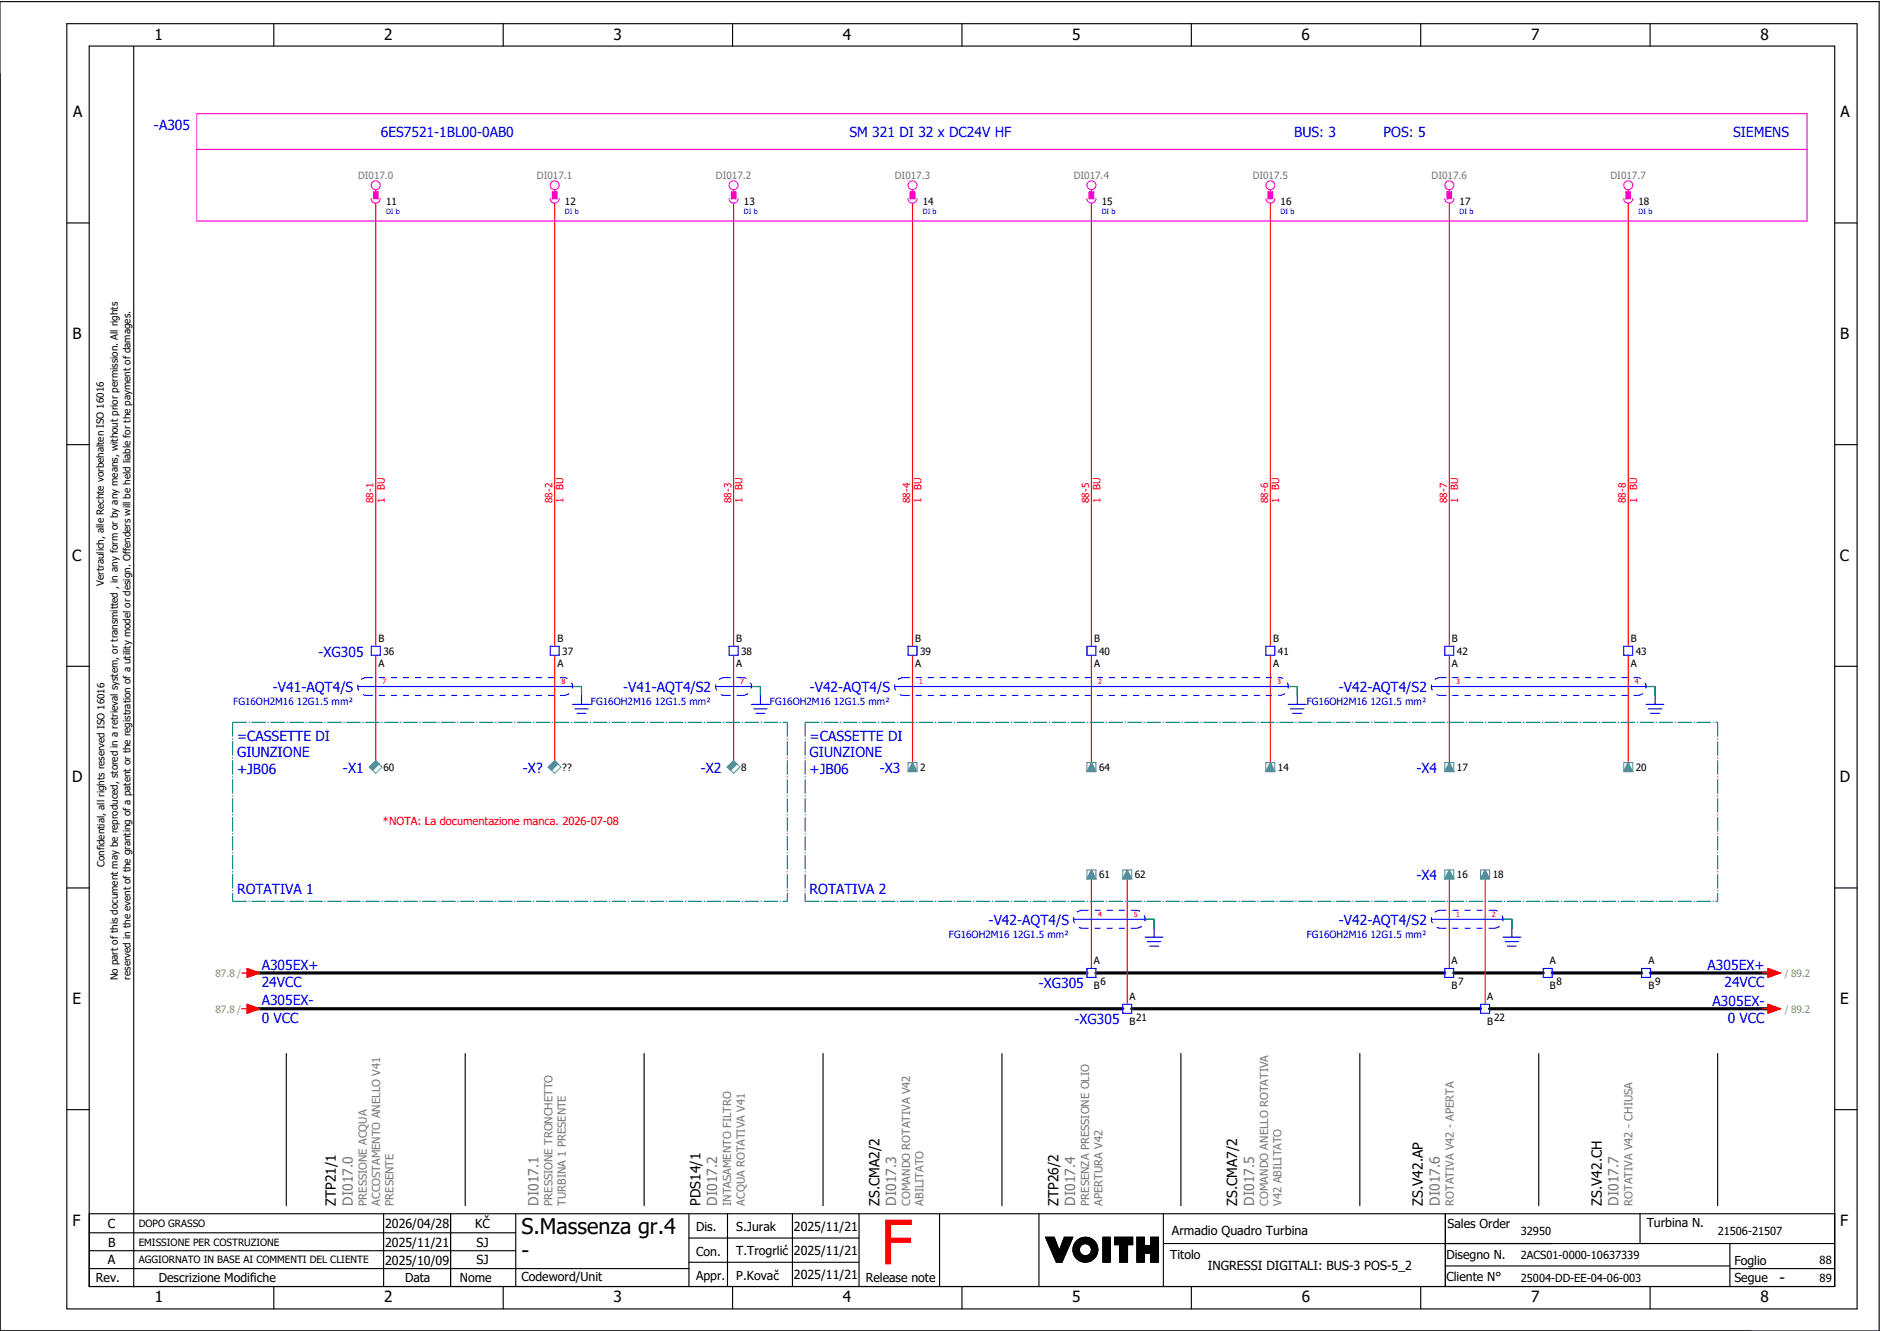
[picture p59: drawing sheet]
<svg xmlns="http://www.w3.org/2000/svg" width="421mm" height="297mm" viewBox="0 0 421 297" stroke-linecap="round" stroke-linejoin="round" font-family="sans-serif">
<defs><g id="words">
<text font-size="13.8" fill="#f00" x="196.9" y="282.5">F</text>
<g font-size="4.8">
<text x="116.6" y="275.8">S.Massenza gr.4</text>
<text x="116.6" y="281.1">-</text>
</g>
<g font-size="3.4">
<text x="34.5" y="9">1</text>
<text x="85.9" y="9">2</text>
<text x="137.1" y="9">3</text>
<text x="188.4" y="9">4</text>
<text x="239.7" y="9">5</text>
<text x="291" y="9">6</text>
<text x="342.3" y="9">7</text>
<text x="393.5" y="9">8</text>
<text x="16.3" y="26.2">A</text>
<text x="411.5" y="26.2">A</text>
<text x="16.2" y="75.8">B</text>
<text x="411.4" y="75.8">B</text>
<text x="16.1" y="125.3">C</text>
<text x="411.3" y="125.3">C</text>
<text x="16.1" y="174.8">D</text>
<text x="411.3" y="174.8">D</text>
<text x="16.2" y="224.4">E</text>
<text x="411.4" y="224.4">E</text>
<text x="16.2" y="273.9">F</text>
<text x="411.4" y="273.9">F</text>
<text x="397.8" y="286.6">-</text>
<text x="34.6" y="291">1</text>
<text x="85.9" y="291">2</text>
<text x="137.2" y="291">3</text>
<text x="188.4" y="291">4</text>
<text x="239.7" y="291">5</text>
<text x="291" y="291">6</text>
<text x="342.3" y="291">7</text>
<text x="393.6" y="291">8</text>
</g>
<g font-size="3.1" fill="#00f">
<text x="34.4" y="29">-A305</text>
<text x="85.1" y="30.6">6ES7521-1BL00-0AB0</text>
<text x="189.9" y="30.6">SM 321 DI 32 x DC24V HF</text>
<text x="289.3" y="30.6">BUS: 3</text>
<text x="309.3" y="30.6">POS: 5</text>
<text x="387.4" y="30.6">SIEMENS</text>
<text x="71.2" y="146.7">-XG305</text>
<text x="61" y="154.6">-V41-AQT4/S</text>
<text x="139.3" y="154.6">-V41-AQT4/S2</text>
<text x="181" y="154.6">-V42-AQT4/S</text>
<text x="299.3" y="154.6">-V42-AQT4/S2</text>
<text x="53" y="165.5">=CASSETTE DI</text>
<text x="181" y="165.5">=CASSETTE DI</text>
<text x="53" y="169.3">GIUNZIONE</text>
<text x="53" y="173">+JB06</text>
<text x="76.7" y="172.7">-X1</text>
<text x="116.9" y="172.7">-X?</text>
<text x="156.7" y="172.7">-X2</text>
<text x="181" y="169.3">GIUNZIONE</text>
<text x="181" y="173">+JB06</text>
<text x="196.7" y="172.7">-X3</text>
<text x="316.7" y="172.7">-X4</text>
<text x="316.7" y="196.7">-X4</text>
<text x="53" y="199.8">ROTATIVA 1</text>
<text x="181" y="199.8">ROTATIVA 2</text>
<text x="221" y="206.6">-V42-AQT4/S</text>
<text x="299.3" y="206.6">-V42-AQT4/S2</text>
<text x="58.5" y="216.6">A305EX+</text>
<text x="58.5" y="220.5">24VCC</text>
<text x="232.2" y="220.7">-XG305</text>
<text x="381.7" y="216.8">A305EX+</text>
<text x="385.5" y="220.5">24VCC</text>
<text x="58.5" y="224.6">A305EX-</text>
<text x="382.9" y="224.8">A305EX-</text>
<text x="58.5" y="228.5">0 VCC</text>
<text x="240.2" y="228.7">-XG305</text>
<text x="386.2" y="228.5">0 VCC</text>
</g>
<g font-size="3.1">
<text x="75.1" y="269.4" transform="rotate(-90 75.1 269.4)">ZTP21/1</text>
<text x="156.6" y="269.4" transform="rotate(-90 156.6 269.4)">PDS14/1</text>
<text x="196.6" y="269.4" transform="rotate(-90 196.6 269.4)">ZS.CMA2/2</text>
<text x="236.6" y="269.4" transform="rotate(-90 236.6 269.4)">ZTP26/2</text>
<text x="276.6" y="269.4" transform="rotate(-90 276.6 269.4)">ZS.CMA7/2</text>
<text x="318.1" y="269.4" transform="rotate(-90 318.1 269.4)">ZS.V42.AP</text>
<text x="358.1" y="269.4" transform="rotate(-90 358.1 269.4)">ZS.V42.CH</text>
</g>
<g font-size="3.1" fill="#767676">
<text x="78.9" y="269.4" transform="rotate(-90 78.9 269.4)">DI017.0</text>
<text x="120.4" y="269.4" transform="rotate(-90 120.4 269.4)">DI017.1</text>
<text x="160.4" y="269.4" transform="rotate(-90 160.4 269.4)">DI017.2</text>
<text x="200.4" y="269.4" transform="rotate(-90 200.4 269.4)">DI017.3</text>
<text x="240.4" y="269.4" transform="rotate(-90 240.4 269.4)">DI017.4</text>
<text x="280.4" y="269.4" transform="rotate(-90 280.4 269.4)">DI017.5</text>
<text x="321.9" y="269.4" transform="rotate(-90 321.9 269.4)">DI017.6</text>
<text x="361.9" y="269.4" transform="rotate(-90 361.9 269.4)">DI017.7</text>
</g>
<g font-size="2.8">
<text x="24.1" y="274.4">C</text>
<text x="86.1" y="274.4">2026/04/28</text>
<text x="106.2" y="274.4">KČ</text>
<text x="155.6" y="275.1">Dis.</text>
<text x="164.6" y="275.1">S.Jurak</text>
<text x="177.5" y="275">2025/11/21</text>
<text x="262" y="275.8">Armadio Quadro Turbina</text>
<text x="323.6" y="274.3">Sales Order</text>
<text x="368.1" y="274.2">Turbina N.</text>
<text x="24.2" y="278.6">B</text>
<text x="86.1" y="278.6">2025/11/21</text>
<text x="106.5" y="278.6">SJ</text>
<text x="155.6" y="280.5">Con.</text>
<text x="164.6" y="280.5">T.Trogrlić</text>
<text x="177.5" y="280.4">2025/11/21</text>
<text x="261.6" y="281.3">Titolo</text>
<text x="323.4" y="281.2">Disegno N.</text>
<text x="21.4" y="286.5">Rev.</text>
<text x="24.1" y="282.5">A</text>
<text x="35.5" y="286.4">Descrizione Modifiche</text>
<text x="86.1" y="282.6">2025/10/09</text>
<text x="90.5" y="286.5">Data</text>
<text x="102.8" y="286.5">Nome</text>
<text x="106.5" y="282.5">SJ</text>
<text x="116.6" y="286.3">Codeword/Unit</text>
<text x="155.6" y="286">Appr.</text>
<text x="164.6" y="285.9">P.Kovač</text>
<text x="177.5" y="285.8">2025/11/21</text>
<text x="193.5" y="286.5">Release note</text>
<text x="270" y="283.8">INGRESSI DIGITALI: BUS-3 POS-5_2</text>
<text x="323.4" y="286.2">Cliente N°</text>
<text x="387.7" y="286.5">Segue</text>
<text x="387.7" y="282.6">Foglio</text>
</g>
<text font-size="2.5" fill="#f00" x="85.6" y="184.4">*NOTA: La documentazione manca. 2026-07-08</text>
<g font-size="2.5" fill="#767676">
<text x="82" y="269.4" transform="rotate(-90 82 269.4)">PRESSIONE ACQUA</text>
<text x="85" y="269.4" transform="rotate(-90 85 269.4)">ACCOSTAMENTO ANELLO V41</text>
<text x="88" y="269.4" transform="rotate(-90 88 269.4)">PRESENTE</text>
<text x="123.5" y="269.4" transform="rotate(-90 123.5 269.4)">PRESSIONE TRONCHETTO</text>
<text x="126.5" y="269.4" transform="rotate(-90 126.5 269.4)">TURBINA 1 PRESENTE</text>
<text x="163.5" y="269.4" transform="rotate(-90 163.5 269.4)">INTASAMENTO FILTRO</text>
<text x="166.5" y="269.4" transform="rotate(-90 166.5 269.4)">ACQUA ROTATIVA V41</text>
<text x="203.5" y="269.4" transform="rotate(-90 203.5 269.4)">COMANDO ROTATIVA V42</text>
<text x="206.5" y="269.4" transform="rotate(-90 206.5 269.4)">ABILITATO</text>
<text x="243.5" y="269.4" transform="rotate(-90 243.5 269.4)">PRESENZA PRESSIONE OLIO</text>
<text x="246.5" y="269.4" transform="rotate(-90 246.5 269.4)">APERTURA V42</text>
<text x="283.5" y="269.4" transform="rotate(-90 283.5 269.4)">COMANDO ANELLO ROTATIVA</text>
<text x="286.5" y="269.4" transform="rotate(-90 286.5 269.4)">V42 ABILITATO</text>
<text x="325" y="269.4" transform="rotate(-90 325 269.4)">ROTATIVA V42 - APERTA</text>
<text x="365" y="269.4" transform="rotate(-90 365 269.4)">ROTATIVA V42 - CHIUSA</text>
</g>
<g font-size="2.5">
<text x="340" y="275.9">32950</text>
<text x="384" y="275.9">21506-21507</text>
<text x="340" y="281.4">2ACS01-0000-10637339</text>
<text x="340" y="286.4">25004-DD-EE-04-06-003</text>
<text x="406.8" y="282.4">88</text>
<text x="406.8" y="286.4">89</text>
</g>
<g font-size="2.2" fill="#767676">
<text x="80" y="39.9">DI017.0</text>
<text x="120" y="39.9">DI017.1</text>
<text x="160" y="39.9">DI017.2</text>
<text x="200" y="39.9">DI017.3</text>
<text x="240" y="39.9">DI017.4</text>
<text x="280" y="39.9">DI017.5</text>
<text x="320" y="39.9">DI017.6</text>
<text x="360" y="39.9">DI017.7</text>
</g>
<g font-size="2.2">
<text x="86.3" y="45.8">11</text>
<text x="126.3" y="45.8">12</text>
<text x="166.3" y="45.8">13</text>
<text x="206.3" y="45.8">14</text>
<text x="246.3" y="45.8">15</text>
<text x="286.3" y="45.8">16</text>
<text x="326.3" y="45.8">17</text>
<text x="366.3" y="45.8">18</text>
<text x="23.2" y="130.9" transform="rotate(-90 23.2 130.9)">Vertraulich, alle Rechte vorbehalten ISO 16016</text>
<text x="84.6" y="143.4">B</text>
<text x="124.6" y="143.4">B</text>
<text x="164.6" y="143.4">B</text>
<text x="204.6" y="143.4">B</text>
<text x="244.6" y="143.4">B</text>
<text x="284.6" y="143.4">B</text>
<text x="324.6" y="143.4">B</text>
<text x="364.6" y="143.4">B</text>
<text x="84.6" y="149.1">A</text>
<text x="85.7" y="146.3">36</text>
<text x="124.6" y="149.1">A</text>
<text x="125.7" y="146.3">37</text>
<text x="164.6" y="149.1">A</text>
<text x="165.7" y="146.3">38</text>
<text x="204.6" y="149.1">A</text>
<text x="205.7" y="146.3">39</text>
<text x="244.6" y="149.1">A</text>
<text x="245.7" y="146.3">40</text>
<text x="284.6" y="149.1">A</text>
<text x="285.7" y="146.3">41</text>
<text x="324.6" y="149.1">A</text>
<text x="325.7" y="146.3">42</text>
<text x="364.6" y="149.1">A</text>
<text x="365.7" y="146.3">43</text>
<text x="85.7" y="172.3">60</text>
<text x="125.7" y="172.3">??</text>
<text x="165.7" y="172.3">8</text>
<text x="205.7" y="172.3">2</text>
<text x="245.7" y="172.3">64</text>
<text x="285.7" y="172.3">14</text>
<text x="325.7" y="172.3">17</text>
<text x="365.7" y="172.3">20</text>
<text x="23.4" y="193.7" transform="rotate(-90 23.4 193.7)">Confidential, all rights reserved ISO 16016</text>
<text x="245.7" y="196.3">61</text>
<text x="253.7" y="196.3">62</text>
<text x="325.7" y="196.3">16</text>
<text x="333.7" y="196.3">18</text>
<text x="244.5" y="215.4">A</text>
<text x="324.5" y="215.4">A</text>
<text x="346.5" y="215.4">A</text>
<text x="368.5" y="215.4">A</text>
<text x="26.4" y="219" transform="rotate(-90 26.4 219)">No part of this document may be reproduced, stored in a retrieval system, or transmitted , in any form or by any means, without prior permission. All rights</text>
<text x="29.2" y="218.9" transform="rotate(-90 29.2 218.9)">reserved in the event of the granting of a patent or the registration of a utility model or design. Offenders will be held liable for the payment of damages.</text>
<text x="244.5" y="220.9">B</text>
<text x="246" y="220">6</text>
<text x="324.5" y="220.9">B</text>
<text x="326" y="220">7</text>
<text x="346.5" y="220.9">B</text>
<text x="348" y="220">8</text>
<text x="368.5" y="220.9">B</text>
<text x="370" y="220">9</text>
<text x="252.5" y="223.4">A</text>
<text x="332.5" y="223.4">A</text>
<text x="252.5" y="228.9">B</text>
<text x="254" y="228">21</text>
<text x="332.5" y="228.9">B</text>
<text x="334" y="228">22</text>
<text x="31" y="274.2">DOPO GRASSO</text>
<text x="31" y="278.3">EMISSIONE PER COSTRUZIONE</text>
<text x="31" y="282.3">AGGIORNATO IN BASE AI COMMENTI DEL CLIENTE</text>
</g>
<g font-size="2.2" fill="#f00">
<text x="83.5" y="112.4" transform="rotate(-90 83.5 112.4)">88-1</text>
<text x="86" y="112.4" transform="rotate(-90 86 112.4)">1</text>
<text x="86" y="109.4" transform="rotate(-90 86 109.4)">BU</text>
<text x="123.5" y="112.4" transform="rotate(-90 123.5 112.4)">88-2</text>
<text x="126" y="112.4" transform="rotate(-90 126 112.4)">1</text>
<text x="126" y="109.4" transform="rotate(-90 126 109.4)">BU</text>
<text x="163.5" y="112.4" transform="rotate(-90 163.5 112.4)">88-3</text>
<text x="166" y="112.4" transform="rotate(-90 166 112.4)">1</text>
<text x="166" y="109.4" transform="rotate(-90 166 109.4)">BU</text>
<text x="203.5" y="112.4" transform="rotate(-90 203.5 112.4)">88-4</text>
<text x="206" y="112.4" transform="rotate(-90 206 112.4)">1</text>
<text x="206" y="109.4" transform="rotate(-90 206 109.4)">BU</text>
<text x="243.5" y="112.4" transform="rotate(-90 243.5 112.4)">88-5</text>
<text x="246" y="112.4" transform="rotate(-90 246 112.4)">1</text>
<text x="246" y="109.4" transform="rotate(-90 246 109.4)">BU</text>
<text x="283.5" y="112.4" transform="rotate(-90 283.5 112.4)">88-6</text>
<text x="286" y="112.4" transform="rotate(-90 286 112.4)">1</text>
<text x="286" y="109.4" transform="rotate(-90 286 109.4)">BU</text>
<text x="323.5" y="112.4" transform="rotate(-90 323.5 112.4)">88-7</text>
<text x="326" y="112.4" transform="rotate(-90 326 112.4)">1</text>
<text x="326" y="109.4" transform="rotate(-90 326 109.4)">BU</text>
<text x="363.5" y="112.4" transform="rotate(-90 363.5 112.4)">88-8</text>
<text x="366" y="112.4" transform="rotate(-90 366 112.4)">1</text>
<text x="366" y="109.4" transform="rotate(-90 366 109.4)">BU</text>
</g>
<g font-size="2.2" fill="#00f">
<text x="52.1" y="157.5">FG16OH2M16 12G1.5 mm²</text>
<text x="132.1" y="157.5">FG16OH2M16 12G1.5 mm²</text>
<text x="172.1" y="157.5">FG16OH2M16 12G1.5 mm²</text>
<text x="292.1" y="157.5">FG16OH2M16 12G1.5 mm²</text>
<text x="212.1" y="209.5">FG16OH2M16 12G1.5 mm²</text>
<text x="292.1" y="209.5">FG16OH2M16 12G1.5 mm²</text>
</g>
<g font-size="2.2" fill="#7ca552">
<text x="48.2" y="218.3">87.8 /</text>
<text x="399" y="218.3">/ 89.2</text>
<text x="48.2" y="226.3">87.8 /</text>
<text x="399" y="226.3">/ 89.2</text>
</g>
<g font-size="1.6" fill="#00f">
<text x="86.3" y="47.9">DI b</text>
<text x="126.3" y="47.9">DI b</text>
<text x="166.3" y="47.9">DI b</text>
<text x="206.3" y="47.9">DI b</text>
<text x="246.3" y="47.9">DI b</text>
<text x="286.3" y="47.9">DI b</text>
<text x="326.3" y="47.9">DI b</text>
<text x="366.3" y="47.9">DI b</text>
</g>
<g font-size="1.6" fill="#f00">
<text x="85.5" y="152.9">7</text>
<text x="125.5" y="152.9">8</text>
<text x="165.5" y="152.9">7</text>
<text x="205.5" y="152.9">1</text>
<text x="245.5" y="152.9">2</text>
<text x="285.5" y="152.9">3</text>
<text x="325.5" y="152.9">3</text>
<text x="365.5" y="152.9">4</text>
<text x="245.5" y="204.9">4</text>
<text x="253.5" y="204.9">5</text>
<text x="325.5" y="204.9">1</text>
<text x="333.5" y="204.9">2</text>
</g>
</g></defs>
<g fill="none" stroke="#000" stroke-width=".25">
<path d="M0 .4h420.1v297h-420.1zM14.9 5.3h400.3v287.2h-400.3zM19.9 10.3h390.3v277.2h-390.3zM29.9 10.4v277.1M61.2 5.3v5M112.5 5.3v5M163.8 5.3v5M215.1 5.3v5M266.3 5.3v5M317.6 5.3v5M368.9 5.3v5M14.9 49.8h5"/>
<path d="M410.2 49.8h5M14.9 99.3h5M410.2 99.3h5M14.9 148.9h5M410.2 148.9h5M14.9 198.4h5M410.2 198.4h5M64 235.4v34M104 235.4v34M144 235.4v34M184 235.4v34M224 235.4v34"/>
<path d="M264 235.4v34M304 235.4v34M344 235.4v34M384 235.4v34M14.9 247.9h5M410.2 247.9h5M19.9 271.2h390.3M19.9 279.5h95.4M19.9 275.4h95.4M85.8 271.2v16.3M100.7 271.2v16.3M115.3 271.2v16.3"/>
<path d="M154 271.2v16.3M154 276.6h38M162.6 271.2v16.3M177.2 271.2v16.3M192 271.2v16.3M210.1 271.2v16.3M232.3 271.1v16.3M233.7 276.4h2l1.1 3 1.1-3h1.9l-2.4 5.6h-1.2zM233.8 276.4l-.1 .1M233.9 276.4l-.1 .2M234.1 276.4l-.3 .3M234.2 276.4l-.3 .4"/>
<path d="M234.4 276.4l-.5 .5M234.5 276.4l-.5 .6M234.7 276.4l-.7 .7M234.8 276.4l-.7 .8M235 276.4l-.9 .9M235.1 276.4l-.9 1M235.3 276.4l-1.1 1.1M235.4 276.4l-1.2 1.2M235.6 276.4l-1.3 1.3M235.7 276.5l-1.4 1.3M235.7 276.6l-1.3 1.3M235.8 276.7l-1.4 1.3"/>
<path d="M235.8 276.8l-1.3 1.3M235.9 276.9l-1.4 1.4M235.9 277l-1.3 1.4M235.9 277.1l-1.3 1.4M236 277.3l-1.3 1.3M236 277.4l-1.3 1.3M236.1 277.5l-1.3 1.3M236.1 277.6l-1.3 1.3M236.1 277.7l-1.3 1.3M236.2 277.8l-1.3 1.3M236.2 277.9l-1.3 1.3M236.3 278l-1.3 1.3"/>
<path d="M236.3 278.1l-1.3 1.3M236.3 278.2l-1.2 1.3M236.4 278.3l-1.3 1.3M236.4 278.4l-1.2 1.3M236.5 278.6l-1.3 1.2M236.5 278.7l-1.2 1.2M236.6 278.8l-1.3 1.2M236.6 278.9l-1.3 1.2M236.6 279l-1.2 1.2M236.7 279.1l-1.3 1.2M236.7 279.2l-1.2 1.3M236.8 279.3l-1.3 1.3"/>
<path d="M238 276.4l-.1 .1M238.1 276.4l-.3 .4M238.3 276.4l-.6 .6M238.4 279.8l-2.2 2.2M238.4 276.4l-.8 .8M238.5 279.5l-2.4 2.4M238.6 276.4l-1.1 1.1M238.6 279.3l-2.5 2.5M238.7 279l-2.7 2.7M238.7 276.4l-1.2 1.3M238.8 278.7l-2.8 2.9M238.9 276.4l-1.5 1.6"/>
<path d="M239 278.5l-3.1 3M239 276.4l-1.7 1.8M239.1 278.2l-3.2 3.2M239.2 276.4l-2 2.1M239.2 277.9l-3.4 3.4M239.3 277.7l-3.5 3.5M239.3 276.4l-2.2 2.3M239.4 277.4l-3.6 3.7M239.5 276.4l-2.5 2.5M239.5 277.1l-3.8 3.9M239.6 276.4l-2.7 2.8M239.7 276.9l-4 4"/>
<path d="M239.8 276.6l-4.2 4.2M239.8 276.4l-4.2 4.3M241.1 276.9l-.8 .8M241.3 279.3l-1.2 1.1M241.3 279.1l-1.2 1.2M241.3 279.4l-1.1 1.1M241.3 278.9l-1.3 1.3M241.3 279.5l-1.1 1.1M241.4 279.7l-1.1 1M241.4 278.7l-1.4 1.4M241.4 279.8l-1 1M241.4 276.7l-1.3 1.3"/>
<path d="M241.5 279.9l-1.1 1M241.5 280l-1 1M241.7 276.6l-1.7 1.7M241.9 276.5l-1.9 2M242.1 276.5l-2.2 2.2M242.3 276.5l-2.4 2.4M242.5 276.4l-2.6 2.6M242.6 276.4l-2.7 2.8M242.8 276.4l-2.9 3M242.9 276.5l-3 3M243 276.5l-3.1 3.1M243.2 276.5l-3.3 3.3"/>
<path d="M243.3 276.5l-3.4 3.4M243.4 276.6l-3.4 3.4M243.5 276.6l-1.4 1.4M243.6 276.6l-1.3 1.3M243.7 276.7l-1.2 1.2M243.9 276.7l-1.2 1.2M244 276.8l-1.2 1.1M244 276.8l-1.1 1.1M244.1 276.9l-1 1.1M244.2 276.9l-1 1.1M244.3 277l-1 1M244.4 277.1l-1 1"/>
<path d="M244.5 277.1l-1 1.1M244.6 277.2l-1.1 1M244.6 277.3l-1 1M244.7 277.4l-1 1M244.8 277.4l-1 1.1M244.8 277.5l-1 1.1M244.9 277.6l-1 1.1M245 277.7l-1.1 1.1M245 277.8l-1.1 1.1M245.1 277.9l-1.1 1.1M245.1 278l-1.1 1.1M245.2 278.1l-1.2 1.2"/>
<path d="M245.2 278.2l-1.2 1.3M245.3 278.3l-1.4 1.4M245.3 278.4l-1.5 1.5M245.3 278.5l-3.4 3.4M245.4 279.9l-2.1 2M245.4 278.7l-3.3 3.3M245.4 279.7l-2.3 2.3M245.4 278.8l-3.2 3.2M245.4 278.9l-3.1 3.1M245.4 279.5l-2.5 2.5M245.4 279.1l-2.9 2.9M245.4 279.4l-2.6 2.6"/>
<path d="M245.4 279.2l-2.8 2.8M246.6 276.4h1.6v5.6h-1.6zM246.6 276.4v.1M246.8 276.4l-.2 .3M246.9 276.4l-.3 .4M247.1 276.4l-.5 .6M247.2 276.4l-.6 .7M247.4 276.4l-.8 .9M247.5 276.4l-.9 1M247.7 276.4l-1.1 1.2M247.8 276.4l-1.2 1.3M248 276.4l-1.4 1.5"/>
<path d="M248.1 276.4l-1.5 1.6M248.2 280l-1.6 1.6M248.2 279.8l-1.6 1.7M248.2 279.7l-1.6 1.6M248.2 279.5l-1.6 1.7M248.2 279.4l-1.6 1.6M248.2 277.4l-1.6 1.7M248.2 277.3l-1.6 1.6M248.2 277.1l-1.6 1.7M248.2 277l-1.6 1.6M248.2 276.8l-1.6 1.7M248.2 276.7l-1.6 1.6"/>
<path d="M248.2 276.5l-1.6 1.7M248.2 278l-1.6 1.7M248.2 277.9l-1.6 1.6M248.2 277.7l-1.6 1.7M248.2 277.6l-1.6 1.6M248.2 279.1l-1.6 1.6M248.2 278.9l-1.6 1.7M248.2 278.8l-1.6 1.6M248.2 278.6l-1.6 1.7M248.2 278.5l-1.6 1.6M248.2 278.3l-1.6 1.7M248.2 278.2l-1.6 1.6"/>
<path d="M248.2 279.2l-1.6 1.7M249.2 276.4v.1M249.4 276.4l-.2 .2M249.5 276.4l-.3 .4M249.7 276.4l-.5 .5M249.8 276.4l-.6 .7M250 276.4l-.8 .8M250.1 276.4l-.9 1M250.3 278.1h-1.1v-1.7h4v1.7h-1.1v3.9h-1.8M250.3 278.1v3.9M250.3 276.4l-1.1 1.2M250.4 276.4l-1.2 1.3"/>
<path d="M250.6 276.4l-1.4 1.5M250.7 276.4l-1.5 1.6M250.9 276.4l-1.7 1.7M251 276.4l-1.6 1.7M251.2 276.4l-1.7 1.7M251.3 276.4l-1.6 1.7M251.5 276.4l-1.7 1.7M251.6 276.4l-1.6 1.7M251.8 276.4l-1.7 1.7M251.9 276.4l-1.6 1.7M252.1 279.9l-1.8 1.8M252.1 279.8l-1.8 1.8"/>
<path d="M252.1 278.6l-1.8 1.8M252.1 278.4l-1.8 1.8M252.1 278.3l-1.8 1.8M252.1 279.2l-1.8 1.8M252.1 279l-1.8 1.8M252.1 278.9l-1.8 1.8M252.1 278.7l-1.8 1.8M252.1 279.3l-1.8 1.8M252.1 279.6l-1.8 1.8M252.1 279.5l-1.8 1.8M252.1 276.4l-1.8 1.9M252.2 276.4l-1.9 2"/>
<path d="M252.4 276.4l-2.1 2.2M252.5 276.4l-2.2 2.3M252.7 276.4l-2.4 2.5M252.8 276.4l-2.5 2.6M253 276.4l-2.7 2.8M253.1 276.4l-2.8 2.9M253.2 277.4l-.7 .7M253.2 276.7l-2.9 2.9M253.2 276.5l-2.9 3M253.2 277.3l-.8 .8M253.2 277.1l-1 1M253.2 277l-2.9 2.9"/>
<path d="M253.2 276.8l-2.9 3M253.2 278l-.1 .1M253.2 277.9l-.2 .2M253.2 277.7l-.4 .4M253.2 277.6l-.5 .5M254.2 276.4v.1M254.3 276.4l-.1 .2M254.5 276.4l-.3 .4M254.6 276.4l-.4 .5M254.8 276.4l-.6 .7M254.9 276.4l-.7 .8M255.1 276.4l-.9 1"/>
<path d="M255.2 276.4l-1 1.1M255.4 276.4l-1.2 1.3M255.5 276.4l-1.3 1.4M255.7 276.4l-1.5 1.6M255.8 277.5l-1.6 1.7M255.8 277.4l-1.6 1.6M255.8 277.2l-1.6 1.7M255.8 277.1l-1.6 1.6M255.8 276.9l-1.6 1.7M255.8 276.8l-1.6 1.6M255.8 276.6l-1.6 1.7M255.8 276.5l-1.6 1.6"/>
<path d="M255.8 276.4v1.9M255.8 276.4h-1.6v5.6h1.6v-2h1.4M255.8 278.3h1.4v-1.9h1.8v5.6h-1.8v-2M255.8 278l-1.6 1.6M255.8 277.8l-1.6 1.7M255.8 277.7l-1.6 1.6M255.8 278.3l-1.6 1.6M255.8 278.1l-1.6 1.7M255.9 278.3l-1.7 1.8M256.1 278.3l-1.9 1.9M256.2 278.3l-2 2.1M256.4 278.3l-2.2 2.2"/>
<path d="M256.5 278.3l-2.3 2.4M256.7 278.3l-2.5 2.5M256.8 278.3l-2.6 2.7M257 278.3l-2.8 2.8M257.1 278.3l-2.9 3M257.3 276.4l-.1 .2M257.5 276.4l-.3 .3M257.6 276.4l-.4 .5M257.8 276.4l-.6 .6M257.9 276.4l-.7 .8M258.1 276.4l-.9 .9M258.2 276.4l-1 1.1"/>
<path d="M258.4 276.4l-1.2 1.2M258.5 276.4l-1.3 1.4M258.7 276.4l-1.5 1.5M258.8 276.4l-1.6 1.7M259 276.5l-1.8 1.7M259 277.5l-2.5 2.5M259 277.4l-2.7 2.6M259 277.1l-3 2.9M259 276.9l-3.1 3.1M259 277.2l-2.8 2.8M259 276.8l-4.8 4.8M259 276.6l-4.8 4.8"/>
<path d="M259 279l-1.8 1.8M259 278.9l-1.8 1.7M259 278.7l-1.8 1.8M259 278.6l-1.8 1.7M259 278.4l-1.8 1.8M259 278.3l-1.8 1.7M259 278.1l-1.9 1.9M259 278l-2.1 2M259 277.8l-2.2 2.2M259 277.7l-2.4 2.3M259 279.3l-1.8 1.8M259 279.2l-1.8 1.7"/>
<path d="M259 279.9l-1.8 1.8M259 279.8l-1.8 1.7M259 279.6l-1.8 1.8M259 279.5l-1.8 1.7M260.1 271.2v16.3M260.1 277.9h150.1M323.1 271.2v16.3M366.6 271.2v6.7M386.7 277.9v9.6M19.9 283.5h134.1M61.2 287.5v5M112.5 287.5v5"/>
<path d="M154 282h38M163.8 287.5v5M215.1 287.5v5M237.5 281.9l-.1 .1M237.6 281.7l-.4 .3M237.7 281.4l-.6 .6M237.8 281.1l-.9 .9M237.9 280.9l-1.1 1.1M238 280.6l-1.4 1.4M238.2 280.3l-1.7 1.7M238.3 280.1l-2 1.9M241.6 280l-1 1.1"/>
<path d="M241.6 280.1l-1 1M241.7 280.2l-1 1M241.8 280.3l-1 1M241.9 280.3l-1 1.1M242 280.4l-1.1 1M242.1 280.4l-1.1 1.1M242.2 280.5l-1.1 1.1M242.3 280.5l-1.1 1.1M242.4 280.6l-1.1 1.1M242.6 280.6l-1.2 1.1M242.7 280.6l-1.2 1.2M242.9 280.6l-1.3 1.2"/>
<path d="M243.1 280.5l-1.4 1.4M243.3 280.4l-1.5 1.5M245.1 280.6l-1.1 1M245.2 280.3l-1.5 1.5M245.3 280.1l-1.8 1.8M248.2 281.3l-.7 .7M248.2 281.2l-.8 .8M248.2 281l-1 1M248.2 281.5l-.5 .5M248.2 281.9l-.1 .1M248.2 281.8l-.2 .2M248.2 281.6l-.4 .4"/>
<path d="M248.2 280.9l-1.1 1.1M248.2 280.7l-1.3 1.3M248.2 280.6l-1.4 1.4M248.2 280.4l-1.6 1.6M248.2 280.3l-1.6 1.6M248.2 280.1l-1.6 1.7M252.1 281.3l-.8 .7M252.1 281.1l-.9 .9M252.1 281l-1.1 1M252.1 280.8l-1.2 1.2M252.1 280.7l-1.4 1.3M252.1 280.5l-1.5 1.5"/>
<path d="M252.1 280.4l-1.7 1.6M252.1 280.2l-1.8 1.8M252.1 281.4l-.6 .6M252.1 281.9l-.2 .1M252.1 281.7l-.3 .3M252.1 281.6l-.5 .4M252.1 280.1l-1.8 1.8M255.8 280.7l-1.3 1.3M255.8 280.5l-1.5 1.5M255.8 280.2l-1.6 1.7M255.8 280.1l-1.6 1.6M255.8 280.4l-1.6 1.6"/>
<path d="M255.8 281.9l-.1 .1M255.8 281.7l-.3 .3M255.8 281.6l-.4 .4M255.8 281.4l-.6 .6M255.8 281.3l-.7 .7M255.8 281.1l-.9 .9M255.8 281l-1 1M255.8 280.8l-1.2 1.2M259 281.9l-.2 .1M259 281.7l-.3 .3M259 281.6l-.5 .4M259 281.4l-.6 .6"/>
<path d="M259 281.3l-.8 .7M259 281.1l-.9 .9M259 281l-1.1 1M259 280.8l-1.2 1.2M259 280.7l-1.4 1.3M259 280.5l-1.5 1.5M259 280.4l-1.7 1.6M259 280.2l-1.8 1.8M259 280.1l-1.8 1.7M266.3 287.5v5M317.6 287.5v5M323.1 282.9h63.6"/>
<path d="M368.9 287.5v5M386.7 283.5h23.5"/>
<circle cx="242.6" cy="279.2" r="1.35"/>
<circle cx="242.6" cy="279.2" r="2.79"/>
</g>
<path d="M128 153.4h2M130 153.4v2M168 153.4h2M170 153.4v2M288 153.4h2M290 153.4v2M368 153.4h2M370 153.4v2M256 205.4h2M258 205.4v2M336 205.4h2M338 205.4v2" fill="none" stroke="#00be00" stroke-width=".25" stroke-dasharray="3.2 .4 .3 .4"/>
<g fill="none" stroke="#f00" stroke-width=".25">
<path d="M84 45.4v99M124 45.4v99M164 45.4v99M204 45.4v99M244 45.4v99M284 45.4v99M324 45.4v99M364 45.4v99M84 146.4v24M124 146.4v24M164 146.4v24M204 146.4v24"/>
<path d="M244 146.4v24M284 146.4v24M324 146.4v24M364 146.4v24M244 196.4v20M252 196.4v28M324 196.4v20M332 196.4v28M54 217.4h1.2M55.2 216.4l2.8 1-2.8 1zM394 217.4h1.2M395.2 216.4l2.8 1-2.8 1z"/>
<path d="M54 225.4h1.2M55.2 224.4l2.8 1-2.8 1zM394 225.4h1.2M395.2 224.4l2.8 1-2.8 1z"/>
</g>
<path d="M56 217.4h187M245 217.4h78M325 217.4h20M347 217.4h20M369 217.4h27M56 225.4h195M253 225.4h78M333 225.4h63" fill="none" stroke="#000" stroke-width=".7"/>
<g fill="none" stroke="#f0f" stroke-width=".25">
<path d="M44 25.4h360v24h-360zM44 33.4h360M83 44.4a1 1 0 0 0 1 1 1 1 0 0 0 1-1M83.5 42.9h1v1.5h-1zM84 42.4v.5M123 44.4a1 1 0 0 0 1 1 1 1 0 0 0 1-1M123.5 42.9h1v1.5h-1zM124 42.4v.5M163 44.4a1 1 0 0 0 1 1 1 1 0 0 0 1-1M163.5 42.9h1v1.5h-1zM164 42.4v.5M203 44.4a1 1 0 0 0 1 1 1 1 0 0 0 1-1"/>
<path d="M203.5 42.9h1v1.5h-1zM204 42.4v.5M243 44.4a1 1 0 0 0 1 1 1 1 0 0 0 1-1M243.5 42.9h1v1.5h-1zM244 42.4v.5M283 44.4a1 1 0 0 0 1 1 1 1 0 0 0 1-1M283.5 42.9h1v1.5h-1zM284 42.4v.5M323 44.4a1 1 0 0 0 1 1 1 1 0 0 0 1-1M323.5 42.9h1v1.5h-1zM324 42.4v.5M363 44.4a1 1 0 0 0 1 1 1 1 0 0 0 1-1"/>
<path d="M363.5 42.9h1v1.5h-1zM364 42.4v.5"/>
<circle cx="84" cy="41.4" r="1"/>
<circle cx="124" cy="41.4" r="1"/>
<circle cx="164" cy="41.4" r="1"/>
<circle cx="204" cy="41.4" r="1"/>
<circle cx="244" cy="41.4" r="1"/>
<circle cx="284" cy="41.4" r="1"/>
<circle cx="324" cy="41.4" r="1"/>
<circle cx="364" cy="41.4" r="1"/>
</g>
<path d="M128 153.4h2M130 153.4v2M168 153.4h2M170 153.4v2M288 153.4h2M290 153.4v2M368 153.4h2M370 153.4v2M256 205.4h2M258 205.4v2M336 205.4h2M338 205.4v2" fill="none" stroke="#00be00" stroke-width=".25" stroke-dasharray="3.2 .4 .3 .4" stroke-linecap="butt"/>
<g fill="#f0f" stroke="#f0f" stroke-width=".22">
<path d="M83.5 42.9h1v1.5h-1z"/>
<path d="M123.5 42.9h1v1.5h-1z"/>
<path d="M163.5 42.9h1v1.5h-1z"/>
<path d="M203.5 42.9h1v1.5h-1z"/>
<path d="M243.5 42.9h1v1.5h-1z"/>
<path d="M283.5 42.9h1v1.5h-1z"/>
<path d="M323.5 42.9h1v1.5h-1z"/>
<path d="M363.5 42.9h1v1.5h-1z"/>
</g>
<path d="M52 161.4h124M52 161.4v40M176 161.4v40M180 161.4h204M180 161.4v40M384 161.4v40M52 201.4h124M180 201.4h204" fill="none" stroke="#007f7f" stroke-width=".25" stroke-dasharray="3.2 .4 .3 .4" stroke-linecap="butt"/>
<g fill="none" stroke="#00f" stroke-width=".25">
<path d="M80 153.4h48M83 144.4h2v2h-2zM123 144.4h2v2h-2zM128 157.4h4M128.5 158.4h3M129 159.4h2M130 155.4v2M160 153.4h8M163 144.4h2v2h-2zM168 157.4h4M168.5 158.4h3M169 159.4h2"/>
<path d="M170 155.4v2M200 153.4h88M203 144.4h2v2h-2zM243 144.4h2v2h-2zM283 144.4h2v2h-2zM288 157.4h4M288.5 158.4h3M289 159.4h2M290 155.4v2M320 153.4h48M323 144.4h2v2h-2zM363 144.4h2v2h-2z"/>
<path d="M368 157.4h4M368.5 158.4h3M369 159.4h2M370 155.4v2M240 205.4h16M243 216.4h2v2h-2zM256 209.4h4M256.5 210.4h3M257 211.4h2M258 207.4v2M320 205.4h16M323 216.4h2v2h-2z"/>
<path d="M336 209.4h4M336.5 210.4h3M337 211.4h2M338 207.4v2M345 216.4h2v2h-2zM367 216.4h2v2h-2zM251 224.4h2v2h-2zM331 224.4h2v2h-2z"/>
</g>
<g fill="#52a5a5" stroke="#52a5a5" stroke-width=".22">
<path d="M204 170.4l1 2h-2z"/>
<path d="M244 170.4l1 2h-2z"/>
<path d="M284 170.4l1 2h-2z"/>
<path d="M324 170.4l1 2h-2z"/>
<path d="M364 170.4l1 2h-2z"/>
<path d="M82.6 171.4l1.4-1.4 .7 .7-1.4 1.4z"/>
<path d="M122.6 171.4l1.4-1.4 .7 .7-1.4 1.4z"/>
<path d="M162.6 171.4l1.4-1.4 .7 .7-1.4 1.4z"/>
<path d="M244 194.4l1 2h-2z"/>
<path d="M252 194.4l1 2h-2z"/>
<path d="M324 194.4l1 2h-2z"/>
<path d="M332 194.4l1 2h-2z"/>
</g>
<g fill="none" stroke="#52a5a5" stroke-width=".25">
<path d="M82.6 171.4l1.4-1.4 1.4 1.4-1.4 1.4zM84.7 170.7l-1.4 1.4M124 170l1.4 1.4-1.4 1.4-1.4-1.4zM124.7 170.7l-1.4 1.4M162.6 171.4l1.4-1.4 1.4 1.4-1.4 1.4zM164.7 170.7l-1.4 1.4M203 172.4l1-2 1 2M203 172.4h2M203 172.4v-2h2v2M243 172.4h2M243 172.4v-2h2v2M243 172.4l1-2 1 2"/>
<path d="M283 172.4h2M283 172.4v-2h2v2M283 172.4l1-2 1 2M323 172.4h2M323 172.4v-2h2v2M323 172.4l1-2 1 2M363 172.4h2M363 172.4v-2h2v2M363 172.4l1-2 1 2M243 196.4v-2h2v2M243 196.4l1-2 1 2M243 196.4h2"/>
<path d="M251 196.4h2M251 196.4v-2h2v2M251 196.4l1-2 1 2M323 196.4v-2h2v2M323 196.4h2M323 196.4l1-2 1 2M331 196.4h2M331 196.4v-2h2v2M331 196.4l1-2 1 2"/>
</g>
<g fill="none" stroke="#00f" stroke-width=".25" stroke-dasharray="1.4 1.4" stroke-linecap="butt">
<path d="M82 155.4h44M82 151.4h44M82 151.4a2 2 0 0 0-2 2 2 2 0 0 0 2 2M126 155.4a2 2 0 0 0 2-2 2 2 0 0 0-2-2M162 155.4h4M162 151.4h4M162 151.4a2 2 0 0 0-2 2 2 2 0 0 0 2 2M166 155.4a2 2 0 0 0 2-2 2 2 0 0 0-2-2M202 155.4h84M202 151.4h84M202 151.4a2 2 0 0 0-2 2 2 2 0 0 0 2 2M286 155.4a2 2 0 0 0 2-2 2 2 0 0 0-2-2"/>
<path d="M322 155.4h44M322 151.4h44M322 151.4a2 2 0 0 0-2 2 2 2 0 0 0 2 2M366 155.4a2 2 0 0 0 2-2 2 2 0 0 0-2-2M242 207.4h12M242 203.4h12M242 203.4a2 2 0 0 0-2 2 2 2 0 0 0 2 2M254 207.4a2 2 0 0 0 2-2 2 2 0 0 0-2-2M322 207.4h12M322 203.4h12M322 203.4a2 2 0 0 0-2 2 2 2 0 0 0 2 2M334 207.4a2 2 0 0 0 2-2 2 2 0 0 0-2-2"/>
</g>
<g fill="#f00" stroke="#f00" stroke-width=".22">
<path d="M395.2 216.4l2.8 1-2.8 1z"/>
<path d="M55.2 216.4l2.8 1-2.8 1z"/>
<path d="M55.2 224.4l2.8 1-2.8 1z"/>
<path d="M395.2 224.4l2.8 1-2.8 1z"/>
</g>
<use href="#words"/>
</svg>
